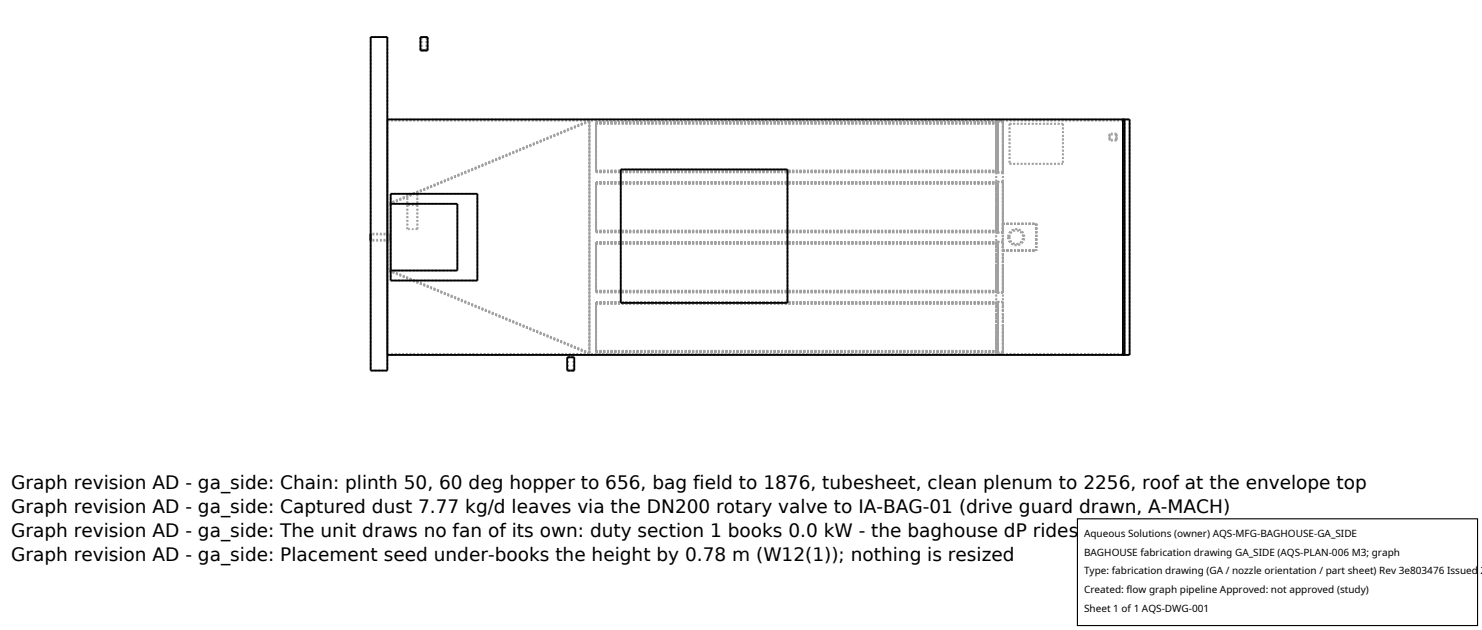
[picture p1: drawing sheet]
<svg xmlns="http://www.w3.org/2000/svg" width="212mm" height="90mm" viewBox="0 0 212 90" stroke-linecap="round" stroke-linejoin="round" font-family="sans-serif">
<defs><g id="words">
<g font-size="2.6">
<text x="1.6" y="69.8">Graph revision AD - ga_side: Chain: plinth 50, 60 deg hopper to 656, bag field to 1876, tubesheet, clean plenum to 2256, roof at the envelope top</text>
<text x="1.6" y="73.3">Graph revision AD - ga_side: Captured dust 7.77 kg/d leaves via the DN200 rotary valve to IA-BAG-01 (drive guard drawn, A-MACH)</text>
<text x="1.6" y="76.7">Graph revision AD - ga_side: The unit draws no fan of its own: duty section 1 books 0.0 kW - the baghouse dP rides the tool-extraction air mover (W12(3))</text>
<text x="1.6" y="80.2">Graph revision AD - ga_side: Placement seed under-books the height by 0.78 m (W12(1)); nothing is resized</text>
</g>
<g font-size="1.4">
<text x="154.8" y="76.6">Aqueous Solutions (owner) AQS-MFG-BAGHOUSE-GA_SIDE</text>
<text x="154.8" y="79.3">BAGHOUSE fabrication drawing GA_SIDE (AQS-PLAN-006 M3; graph</text>
<text x="154.8" y="82">Type: fabrication drawing (GA / nozzle orientation / part sheet) Rev 3e803476 Issued 2</text>
<text x="154.8" y="84.7">Created: flow graph pipeline Approved: not approved (study)</text>
<text x="154.8" y="87.4">Sheet 1 of 1 AQS-DWG-001</text>
</g>
</g></defs>
<g fill="none" stroke="#a0a0a0" stroke-width=".26" stroke-dasharray=".3 .3" stroke-linecap="butt">
<path d="M52.9 5.3h2.4M52.9 5.3v47.6M55.3 5.3v47.6M55.3 17.1h105.3M55.3 17.1v33.6M55.3 17.2v33.3M55.3 17.2h105.1M60.1 5.3h1M60.1 7.2h1M60.1 7.2v-1.9M60.2 5.3h.7M60.2 7.2h.7"/>
<path d="M60.2 7.2v-1.9M60.6 5.3h-.5M60.6 7.2h-.5M60.6 5.3h-.4M60.6 7.2h-.4M60.9 5.3h-.3M60.9 7.2h-.3M60.9 7.2v-1.9M61.1 5.3h-.5M61.1 7.2h-.5M61.1 7.2v-1.9M84.2 17.2l-28.9 12"/>
<path d="M84.2 17.2v33.3M84.2 17.3v33.1M84.2 17.3l-28.9 12M85.1 17.4v3.6M85.1 17.6v3.4M142.3 17.2h.9M142.3 17.2v33.3M142.3 17.4v3.6M142.5 17.4v3.6M142.5 17.6v3.4M142.5 17.4h-57.4M142.5 17.6h-57.4"/>
<path d="M143.2 17.2v33.3M143.2 17.4v3.6M143.2 17.4h-.9M144.2 17.7h7.6M144.2 17.7v5.7M151.8 17.7v5.7M158.5 19.6v.5M158.5 19.1v.5M158.5 19.6v.4M158.5 20v-.8M158.5 19.2v.4M159.5 19.6v.5"/>
<path d="M159.5 19.1v.5M159.5 19.6v.4M159.5 20v-.8M159.5 19.2v.4M159.5 19.1h-1M159.5 19.2h-1M159.5 20h-1M160.4 17.2v33.3M160.4 17.1h.9M160.4 17.1v33.6M160.6 17.1v33.6M161.3 17.1v33.6"/>
<path d="M52.9 34.4v-1M52.9 33.9v.3M52.9 34.2v-.7M52.9 33.5v.4M55.3 29.2v9.4M55.3 38.6v-9.4M55.3 38.4v-9.1M55.3 29.3v9.1M55.6 33.9v.5M55.6 34.4v-1M55.6 33.4v.5M55.6 33.9v.3"/>
<path d="M55.6 34.2v-.7M55.6 33.5v.4M55.6 33.4h-2.7M55.6 34.4h-2.7M55.6 33.5h-2.7M55.6 34.2h-2.7M55.8 29.1h9.5M55.8 29.1v9.5M55.8 38.6h9.5M55.8 27.7h12.4M55.8 27.7v12.4M58.2 32.7v-3.4"/>
<path d="M58.2 29.1v-1.4M58.2 27.7v1.4M59.6 32.7v-3.4M59.6 29.3h-1.4M59.6 32.7h-1.4M59.6 29.1h-1.4M59.6 29.1v-1.4M59.6 27.7v1.4M59.6 27.7h-1.4M65.3 29.1v9.5M68.2 27.7v12.4M85.1 21v3.6"/>
<path d="M85.1 24.6v-7.2M85.1 21v3.4M85.1 24.4v-6.8M85.1 29.6v3.6M85.1 33.2v-7.2M85.1 26v3.6M85.1 29.6v3.4M85.1 33v-6.8M85.1 26.2v3.4M85.1 38.2v3.5M85.1 34.6v3.6M85.1 38.2v3.3"/>
<path d="M85.1 34.8v3.4M88.7 24.2h23.8M88.7 24.2v19M112.5 24.2v19M142.3 21v3.6M142.3 24.6v-7.2M142.3 29.6v3.6M142.3 33.2v-7.2M142.3 26v3.6M142.3 38.2v3.6M142.3 34.5v3.7M142.5 21v3.6"/>
<path d="M142.5 24.6v-7.2M142.5 21v3.4M142.5 24.4v-6.8M142.5 29.6v3.6M142.5 33.2v-7.2M142.5 26v3.6M142.5 29.6v3.4M142.5 33v-6.8M142.5 26.2v3.4M142.5 38.2v3.5M142.5 34.6v3.6M142.5 38.2v3.3"/>
<path d="M142.5 34.8v3.4M142.5 24.6h-57.4M142.5 24.4h-57.4M142.5 26h-57.4M142.5 33.2h-57.4M142.5 26.2h-57.4M142.5 33h-57.4M142.5 34.6h-57.4M142.5 34.8h-57.4M143.2 21v3.6M143.2 24.6v-7.2M143.2 29.6v3.6"/>
<path d="M143.2 33.2v-7.2M143.2 26v3.6M143.2 38.2v3.6M143.2 34.5v3.7M143.2 32h4.8M143.2 35.8h4.8M143.2 32v3.8M143.2 24.6h-.9M143.2 26h-.9M143.2 33.2h-.9M143.2 34.5h-.9M144 33.9l.1 .4 .2 .4 .4 .2 .4 .1 .4-.1 .4-.2 .3-.3 .1-.5-.1-.4-.2-.4-.4-.3-.4-.1-.5 .1-.3 .2-.3 .4-.1 .5"/>
<path d="M144.2 33.9l.2 .6 .3 .3h.4h.4l.3-.2 .2-.3 .1-.4v-.4l-.2-.3-.4-.2-.3-.1h-.4l-.3 .3-.3 .3v.4M144.2 23.4h7.6M148 32v3.8M158.5 20.1v-1M159.5 20.1v-1M159.5 20.1h-1M52.9 52.9h2.4M55.3 50.7h105.3M55.3 50.5h105.1M55.8 40.1h12.4M81.1 52.9h.4M81.1 51h.4"/>
<path d="M81.1 51v1.9M81.5 52.9h.4M81.5 51h.4M81.9 52.9h-.8M81.9 51h-.8M81.9 51v1.9M82 52.9h-1M82 51h-1M84.2 50.5v-33.3M84.2 50.4v-33.1M84.2 50.5l-28.9-11.9M84.2 50.4l-28.9-12"/>
<path d="M85.1 41.7v-7.1M85.1 41.5v-6.7M85.1 46.7v3.6M85.1 50.3v-7.1M85.1 43.2v3.5M85.1 46.7v3.4M85.1 50.1v-6.8M85.1 43.3v3.4M88.7 43.2h23.8M142.3 50.5h.9M142.3 41.8v-7.3M142.3 46.7v3.6"/>
<path d="M142.3 50.3v-7.2M142.3 43.1v3.6M142.5 41.7v-7.1M142.5 41.5v-6.7M142.5 46.7v3.6M142.5 50.3v-7.1M142.5 43.2v3.5M142.5 46.7v3.4M142.5 50.1v-6.8M142.5 43.3v3.4M142.5 41.7h-57.4M142.5 41.5h-57.4"/>
<path d="M142.5 43.2h-57.4M142.5 50.3h-57.4M142.5 43.3h-57.4M142.5 50.1h-57.4M143.2 41.8v-7.3M143.2 46.7v3.6M143.2 50.3v-7.2M143.2 43.1v3.6M143.2 41.8h-.9M143.2 43.1h-.9M143.2 50.3h-.9M160.4 50.7h.9"/>
</g>
<path d="M52.9 5.3h2.4v47.6h-2.4zM55.3 17.1h106v33.6h-106M60.1 5.3h1v1.9h-1zM160.4 17.1v33.6M160.6 17.1v33.6M52.9 33.4v1M55.8 29.1h9.5v9.5h-9.5M55.8 27.7h12.4v12.4h-12.4zM88.7 24.2h23.8v19h-23.8zM81 51h1v1.9h-1z" fill="none" stroke="#000" stroke-width=".26"/>
<path d="M153.9 74.1h57.1v15.2h-57.1z" fill="#fff" stroke="#000" stroke-width=".16"/>
<use href="#words"/>
</svg>
